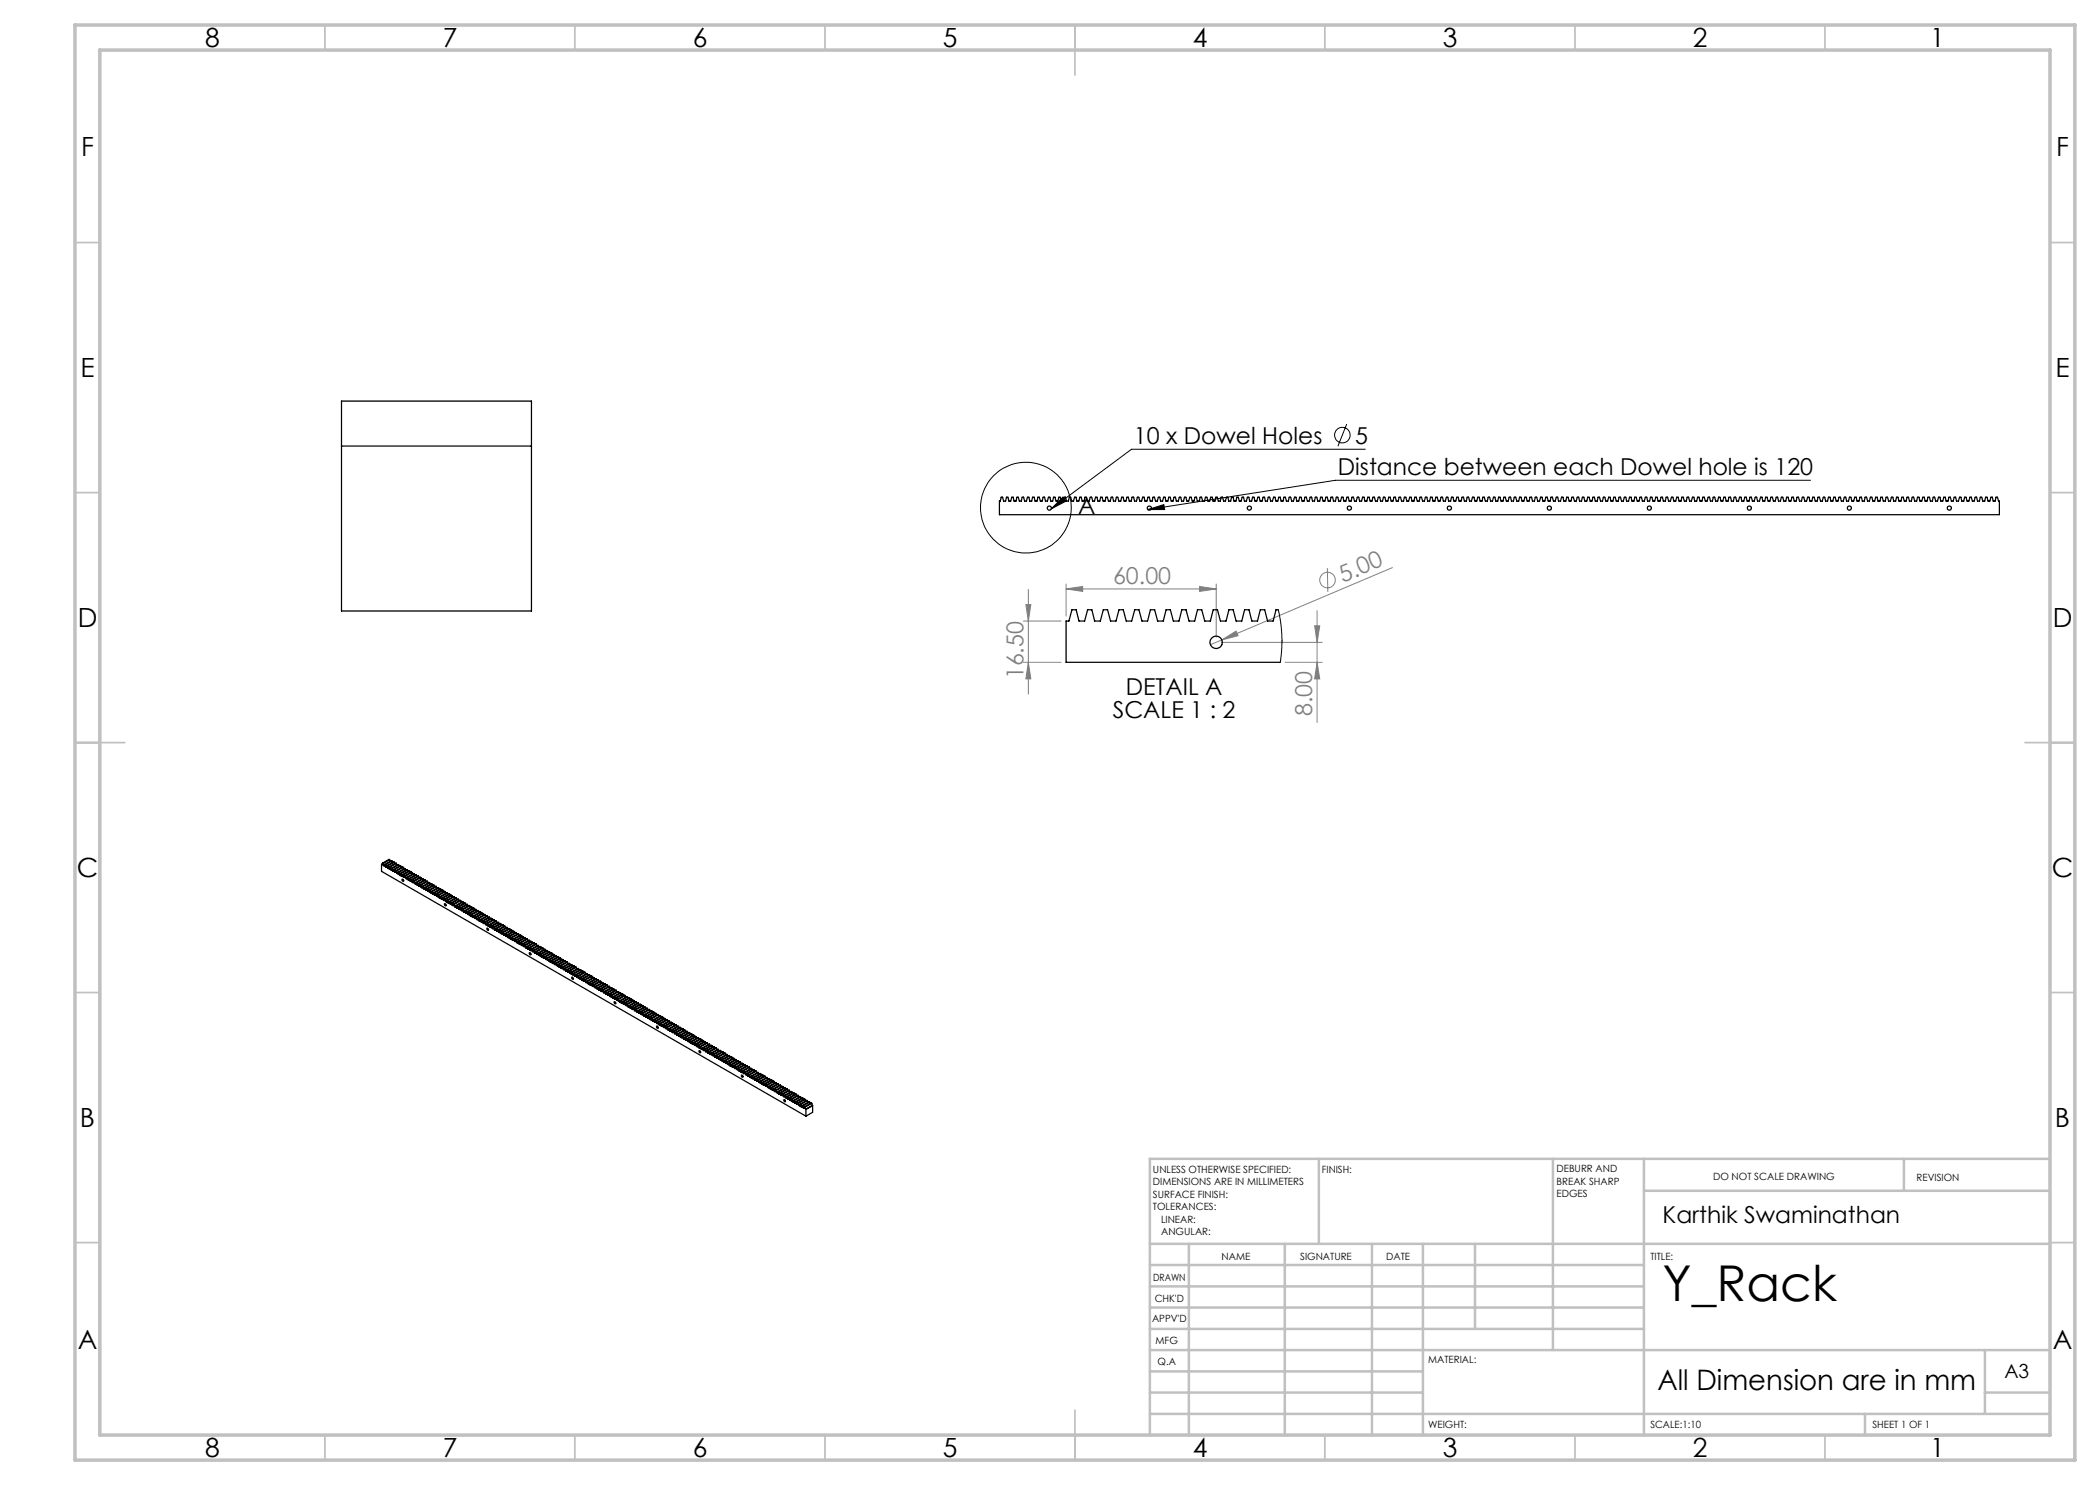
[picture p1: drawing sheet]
<svg xmlns="http://www.w3.org/2000/svg" width="420mm" height="297mm" viewBox="0 0 420 297" stroke-linecap="round" stroke-linejoin="round" font-family="sans-serif">
<defs><g id="words">
<text font-size="9.9" x="332.5" y="260.2">Y_Rack</text>
<text font-size="5.6" x="331.5" y="277.9">All Dimension are in mm</text>
<g font-size="5.3">
<text x="41" y="9.5">8</text>
<text x="88.5" y="9.5">7</text>
<text x="138.5" y="9.5">6</text>
<text x="188.5" y="9.5">5</text>
<text x="238.5" y="9.5">4</text>
<text x="288.5" y="9.5">3</text>
<text x="338.5" y="9.5">2</text>
<text x="386" y="9.5">1</text>
<text x="16.2" y="31.2">F</text>
<text x="411.2" y="31.2">F</text>
<text x="16.1" y="75.5">E</text>
<text x="411.1" y="75.5">E</text>
<text x="15.5" y="125.5">D</text>
<text x="410.5" y="125.5">D</text>
<text x="15.4" y="175.5">C</text>
<text x="410.4" y="175.5">C</text>
<text x="16" y="225.5">B</text>
<text x="411" y="225.5">B</text>
<text x="15.5" y="269.7">A</text>
<text x="410.5" y="269.7">A</text>
<text x="41" y="291.5">8</text>
<text x="88.5" y="291.5">7</text>
<text x="138.5" y="291.5">6</text>
<text x="188.5" y="291.5">5</text>
<text x="238.5" y="291.5">4</text>
<text x="288.5" y="291.5">3</text>
<text x="338.5" y="291.5">2</text>
<text x="386" y="291.5">1</text>
</g>
<g font-size="4.7">
<text x="226.8" y="88.8">10 x Dowel Holes</text>
<text x="271.1" y="88.8">5</text>
<text x="267.6" y="95">Distance between each Dowel hole is 120</text>
<text x="215.7" y="102.9">A</text>
<text x="222.5" y="143.6">SCALE 1 : 2</text>
<text x="225.1" y="139.1">DETAIL A</text>
<text x="332.5" y="244.6">Karthik Swaminathan</text>
</g>
<g font-size="4.7" fill="#808080">
<text x="222.6" y="116.8">60.00</text>
<text x="268.6" y="116.6" transform="rotate(-23 268.6 116.6)">5.00</text>
<text x="204.7" y="135.9" transform="rotate(-90 204.7 135.9)">16.50</text>
<text x="262.4" y="143.2" transform="rotate(-90 262.4 143.2)">8.00</text>
</g>
<text font-size="3.9" x="400.9" y="275.5">A3</text>
<g font-size="2">
<text x="230.6" y="234.6">UNLESS OTHERWISE SPECIFIED:</text>
<text x="230.6" y="237.1">DIMENSIONS ARE IN MILLIMETERS</text>
<text x="230.6" y="239.6">SURFACE FINISH:</text>
<text x="264.4" y="234.6">FINISH:</text>
<text x="311.3" y="234.5">DEBURR AND</text>
<text x="311.3" y="237">BREAK SHARP</text>
<text x="311.3" y="239.5">EDGES</text>
<text x="342.6" y="236">DO NOT SCALE DRAWING</text>
<text x="383.3" y="236.2">REVISION</text>
<text x="230.6" y="242.1">TOLERANCES:</text>
<text x="232.2" y="244.6">LINEAR:</text>
<text x="232.2" y="247.1">ANGULAR:</text>
<text x="244.3" y="252">NAME</text>
<text x="260" y="251.9">SIGNATURE</text>
<text x="277.2" y="251.9">DATE</text>
<text x="330.1" y="251.9">TITLE:</text>
<text x="230.6" y="256.1">DRAWN</text>
<text x="230.9" y="260.3">CHK'D</text>
<text x="230.4" y="264.4">APPV'D</text>
<text x="231.1" y="268.8">MFG</text>
<text x="231.5" y="273">Q.A</text>
<text x="285.6" y="272.5">MATERIAL:</text>
<text x="285.6" y="285.5">WEIGHT:</text>
<text x="330.1" y="285.6">SCALE:1:10</text>
<text x="374.5" y="285.6">SHEET 1 OF 1</text>
</g>
</g></defs>
<g fill="none" stroke="#000" stroke-width=".2">
<path d="M212.6 99.4l.6 .8-2.9 1.6zM269.3 84.8l-1.7 4.4M273 89.8h-46.7l-16 12M362.1 96.1h-95l-37.5 5.8M229.6 101.9l3.2-1 .1 1z"/>
<circle cx="268.5" cy="87" r="1.55"/>
<circle cx="205.2" cy="101.5" r="9.1"/>
</g>
<g fill="none" stroke="#808080" stroke-width=".2">
<path d="M205.7 117.9v20.9M213.2 117.8l3.3-.5v1zM213.2 116.8v6.4M213.2 117.8h30M239.9 117.3l3.3 .5-3.3 .5zM243.2 116.8v10.7M265.5 113.6l.1 4.8M278.5 113.5l-34.1 14.5M204.7 132.5h7.5M204.7 124.2h7.5M205.2 120.9h1l-.5 3.3zM205.7 132.5l.5 3.3h-1z"/>
<path d="M244.2 128.5h20.2M244.4 128l2.8-1.8 .4 .9zM244.4 128l-2.3 .9M257 132.5h7.4M262.9 125.2h1l-.5 3.3zM263.4 122.1v22.4M263.4 132.5l.5 3.3h-1z"/>
<circle cx="265.5" cy="116" r="1.56"/>
</g>
<g fill="none" stroke="#c0c0c0" stroke-width=".35">
<path d="M65 5v5M115 5v5M165 5v5M215 5v10M265 5v5M315 5v5M365 5v5M15 48.5h5M410 48.5h5M15 98.5h5M410 98.5h5M15 148.5h10"/>
<path d="M405 148.5h10M15 198.5h5M410 198.5h5M15 248.5h5M410 248.5h5M65 287v5M115 287v5M165 287v5M215 282v10M265 287v5M315 287v5M365 287v5"/>
</g>
<g fill="none" stroke="#c0c0c0" stroke-width=".5">
<path d="M263.8 231.8v17M310.6 231.8v38.2M328.8 231.8v55.2M328.8 238.2h81.2M380.8 231.8v6.4M410 231.8h-180v55.2M230 248.8h180M230 257.3h98.8M230 253h98.8M237.8 248.8v38.2M257 248.8v38.2M274.4 248.8v38.2"/>
<path d="M284.6 248.8v38.2M295 248.8v17M230 265.8h98.8M230 261.5h98.8M230 278.5h54.6M230 274.3h54.6M230 270h180M397 278.5h13M397 270v12.8M230 282.8h180M373 282.8v4.2"/>
</g>
<path d="M15 5h400v287h-400zM20 10h390v277h-390z" fill="none" stroke="#c0c0c0" stroke-width=".7"/>
<path d="M212.6 99.4l.6 .8-2.9 1.6zM229.6 101.9l3.2-1 .1 1z" fill="#000"/>
<g fill="#808080">
<path d="M244.4 128l2.8-1.8 .4 .9z"/>
<path d="M239.9 117.3l3.3 .5-3.3 .5zM213.2 117.8l3.3-.5v1z"/>
<path d="M262.9 125.2h1l-.5 3.3zM263.4 132.5l.5 3.3h-1zM205.2 120.9h1l-.5 3.3zM205.7 132.5l.5 3.3h-1z"/>
</g>
<g fill="none" stroke="#000" stroke-width=".25">
<path d="M68.3 80.2h38v42h-38zM68.3 89.2h38M200.2 99.4h.3l.2 .8h.4l.2-.8h.3l.2 .8h.3l.3-.8h.2l.2 .8h.4l.2-.8h.3l.2 .8h.4l.1-.8h.3l.2 .8h.4l.2-.8h.3l.2 .8h.3l.2-.8h.3l.2 .8h.4l.2-.8h.3l.2 .8h.3l.2-.8h.3l.2 .8h.4l.2-.8h.3l.1 .8h.4l.2-.8h.3l.2 .8h.4l.2-.8h.3l.1 .8h.4l.2-.8h.3l.2 .8h.4l.2-.8h.2l.2 .8h.4l.2-.8h.3l.2 .8h.4l.2-.8h.3l.1 .8h.4l.2-.8h.3l.2 .8h.3l.3-.8h.2l.2 .8h.4l.2-.8h.3l.2 .8h.4l.1-.8h.3l.2 .8h.4l.2-.8h.3l.2 .8h.3l.2-.8h.3l.2 .8h.4l.2-.8h.3l.2 .8h.4l.1-.8h.3l.2 .8h.4l.2-.8h.3l.1 .8h.4l.2-.8h.3l.2 .8h.4l.2-.8h.3l.2 .8h.3l.2-.8h.3l.2 .8h.4l.2-.8h.3l.1 .8h.4l.2-.8h.3l.2 .8h.4l.2-.8h.3l.1 .8h.4l.2-.8h.3l.2 .8h.4l.2-.8h.2l.2 .8h.4l.2-.8h.3l.2 .8h.4l.2-.8h.2l.2 .8h.4l.2-.8h.3l.2 .8h.3l.2-.8h.3l.2 .8h.4l.2-.8h.3l.2 .8h.4l.1-.8h.3l.2 .8h.4l.2-.8h.3l.2 .8h.3l.2-.8h.3l.2 .8h.4l.2-.8h.3l.2 .8h.4l.1-.8h.3l.2 .8h.4l.2-.8h.3l.1 .8h.4l.2-.8h.3l.2 .8h.4l.2-.8h.2l.3 .8h.3l.2-.8h.3l.2 .8h.4l.2-.8h.3l.1 .8h.4l.2-.8h.3l.2 .8h.4l.2-.8h.2l.2 .8h.4l.2-.8h.3l.2 .8h.4l.1-.8h.3l.2 .8h.4l.2-.8h.3l.2 .8h.4l.2-.8h.2l.2 .8h.4l.2-.8h.3l.2 .8h.4l.1-.8h.3l.2 .8h.4l.2-.8h.3l.2 .8h.4l.1-.8h.3l.2 .8h.4l.2-.8h.3l.2 .8h.3l.2-.8h.3l.2 .8h.4l.2-.8h.2l.3 .8h.3l.2-.8h.3l.2 .8h.4l.2-.8h.3l.1 .8h.4l.2-.8h.3l.2 .8h.4l.2-.8h.2l.3 .8h.3l.2-.8h.3l.2 .8h.4l.2-.8h.3l.1 .8h.4l.2-.8h.3l.2 .8h.4l.2-.8h.2l.2 .8h.4l.2-.8h.3l.2 .8h.4l.1-.8h.3l.2 .8h.4l.2-.8h.3l.2 .8h.3l.3-.8h.2l.2 .8h.4l.2-.8h.3l.2 .8h.4l.1-.8h.3l.2 .8h.4l.2-.8h.3l.2 .8h.3l.2-.8h.3l.2 .8h.4l.2-.8h.3l.2 .8h.3l.2-.8h.3l.2 .8h.4l.2-.8h.2l.3 .8h.3l.2-.8h.3l.2 .8h.4l.2-.8h.3l.1 .8h.4l.2-.8h.3l.2 .8h.4l.2-.8h.2l.3 .8h.3l.2-.8h.3l.2 .8h.4l.2-.8h.3l.1 .8h.4l.2-.8h.3l.2 .8h.3l.3-.8h.2l.2 .8h.4l.2-.8h.3l.2 .8h.4l.1-.8h.3l.2 .8h.4l.2-.8h.3l.2 .8h.3l.3-.8h.2l.2 .8h.4l.2-.8h.3l.2 .8h.4l.1-.8h.3l.2 .8h.4l.2-.8h.3l.2 .8h.3l.2-.8h.3l.2 .8h.4l.2-.8h.3l.2 .8h.3l.2-.8h.3l.2 .8h.4l.2-.8h.2l.3 .8h.3l.2-.8h.3l.2 .8h.4l.2-.8h.3l.1 .8h.4l.2-.8h.3l.2 .8h.4l.2-.8h.2l.3 .8h.3l.2-.8h.3l.2 .8h.4l.2-.8h.3l.1 .8h.4l.2-.8h.3l.2 .8h.3l.3-.8h.2l.2 .8h.4l.2-.8h.3l.2 .8h.4l.1-.8h.3l.2 .8h.4l.2-.8h.3l.2 .8h.3l.3-.8h.2l.2 .8h.4l.2-.8h.3l.2 .8h.4l.1-.8h.3l.2 .8h.4l.2-.8h.3l.2 .8h.3l.2-.8h.3l.2 .8h.4l.2-.8h.3l.2 .8h.3l.2-.8h.3l.2 .8h.4l.2-.8h.2l.3 .8h.3l.2-.8h.3l.2 .8h.4l.2-.8h.3l.1 .8h.4l.2-.8h.3l.2 .8h.4l.2-.8h.2l.2 .8h.4l.2-.8h.3l.2 .8h.4l.2-.8h.3l.1 .8h.4l.2-.8h.3l.2 .8h.3l.3-.8h.2l.2 .8h.4l.2-.8h.3l.2 .8h.4l.1-.8h.3l.2 .8h.4l.2-.8h.3l.2 .8h.3l.3-.8h.2l.2 .8h.4l.2-.8h.3l.2 .8h.4l.1-.8h.3l.2 .8h.4l.2-.8h.3l.1 .8h.4l.2-.8h.3l.2 .8h.4l.2-.8h.3l.2 .8h.3l.2-.8h.3l.2 .8h.4l.2-.8h.2l.2 .8h.4l.2-.8h.3l.2 .8h.4l.2-.8h.3l.1 .8h.4l.2-.8h.3l.2 .8h.4l.2-.8h.2l.2 .8h.4l.2-.8h.3l.2 .8h.4l.2-.8h.2l.2 .8h.4l.2-.8h.3l.2 .8h.3l.2-.8h.3l.2 .8h.4l.2-.8h.3l.2 .8h.4l.1-.8h.3l.2 .8h.4l.2-.8h.3l.2 .8h.3l.2-.8h.3l.2 .8h.4l.2-.8h.3l.2 .8h.4l.1-.8h.3l.2 .8h.4l.2-.8h.3l.1 .8h.4l.2-.8h.3l.2 .8h.4l.2-.8h.3l.2 .8h.3l.2-.8h.3l.2 .8h.4l.1-.8h.3l.2 .8h.4l.2-.8h.3l.2 .8h.4l.2-.8h.2l.2 .8h.4l.2-.8h.3l.2 .8h.4l.1-.8h.3l.2 .8h.4l.2-.8h.3l.2 .8h.4l.2-.8h.2l.2 .8h.4l.2-.8h.3l.2 .8h.3l.2-.8h.3l.2 .8h.4l.2-.8h.3l.2 .8h.4l.1-.8h.3l.2 .8h.4l.2-.8h.3l.2 .8h.3l.2-.8h.3l.2 .8h.4l.2-.8h.2l.3 .8h.3l.2-.8h.3l.2 .8h.4l.2-.8h.3l.1 .8h.4l.2-.8h.3l.2 .8h.4l.2-.8h.2l.3 .8h.3l.2-.8h.3l.2 .8h.4l.1-.8h.3l.2 .8h.4l.2-.8h.3l.2 .8h.4l.2-.8h.2l.2 .8h.4l.2-.8h.3l.2 .8h.4l.1-.8h.3l.2 .8h.4l.2-.8h.3l.2 .8h.3l.3-.8h.2l.2 .8h.4l.2-.8h.3l.2 .8h.3l.2-.8h.3l.2 .8h.4l.2-.8h.3l.2 .8h.3l.2-.8h.3l.2 .8h.4l.2-.8h.3l.2 .8h.3l.2-.8h.3l.2 .8h.4l.2-.8h.2l.3 .8h.3l.2-.8h.3l.2 .8h.4l.2-.8h.3l.1 .8h.4l.2-.8h.3l.2 .8h.2v2.7h-200v-2.7h.2zM255.7 122h-.5l-.6 2.2h-1.1l-.6-2.2h-.8l-.6 2.2h-1.1l-.6-2.2h-.9l-.5 2.2h-1.2l-.6-2.2h-.8l-.6 2.2h-1.1l-.6-2.2h-.9l-.5 2.2h-1.2l-.6-2.2h-.8l-.6 2.2h-1.1l-.6-2.2h-.8l-.6 2.2h-1.1l-.6-2.2h-.9l-.5 2.2h-1.2l-.6-2.2h-.8l-.6 2.2h-1.1l-.6-2.2h-.9l-.6 2.2h-1.1l-.6-2.2h-.8l-.6 2.2h-1.1l-.6-2.2h-.8l-.6 2.2h-1.2l-.5-2.2h-.9l-.6 2.2h-1.1l-.6-2.2h-.8l-.6 2.2h-.6v8.3h42.8M76.3 172.9v1.4l84.9 48.9M76.4 172.9h-.1M76.5 172.6l-.1 .4-.1-.1M76.5 172.6l.1 .1M76.6 172.7l.1 .4M76.9 173l-.2 .1M76.9 172.9l-.1 .3-.1-.1M76.9 172.9l.1 .1"/>
<path d="M77 173l.1 .4M77.3 173.2l-.2 .2M77.4 173.1l-.1 .4-.2-.1M77.4 173.1l.1 .1M77.5 173.2l.1 .4M77.8 173.5l-.2 .1M77.8 173.4l-.1 .3-.1-.1M77.8 173.4l.1 .1M77.9 173.5l.1 .4M77.9 171.9h-.1l-1.3 .7M77.9 171.9l-1.3 .8M77.9 171.9l.1 .4"/>
<path d="M78.2 173.7v.3l-.2-.1M78.2 173.7h.2M78.2 173.8l-.2 .1M78.4 173.7l.1 .4M78.4 172.2l-.1-.1-1.4 .8M78.4 172.2l-1.4 .8M78.4 172.2l.1 .3M78.7 174l-.2 .1M78.7 173.9l-.1 .3-.1-.1M78.7 173.9l.1 .1M78.8 174l.1 .4M78.8 172.4l-1.3 .8"/>
<path d="M78.8 172.4l.1 .4M78.8 172.4h-.1l-1.3 .7M79.1 174.3l-.2 .1M79.2 174.2l-.1 .3-.2-.1M79.2 174.2h.1M79.3 174.2v.5M79.3 172.7l-1.4 .8M79.3 172.7v.3M79.3 172.7l-.1-.1-1.4 .8M79.6 174.5l-.3 .2M79.6 174.4l-.1 .4-.2-.1M79.6 174.4l.1 .1"/>
<path d="M79.7 174.5l.1 .4M79.7 173l-1.3 .7M79.7 173l.1 .3M79.7 173l-.1-.1-1.4 .8M80 174.8l-.2 .1M80 174.7l-.1 .3-.1-.1M80 174.7l.2 .1M80.2 174.8v.4M80.2 173.2l-.2-.1-1.3 .8M80.2 173.2l-1.4 .8M80.2 173.2v.3M80.4 175.8a.22 .22 0 0 1 .3 .2 .22 .22 0 0 1-.1 .2l-.2-.2z"/>
<path d="M80.5 174.9l-.1 .4-.2-.1M80.5 174.9l.1 .1M80.5 175l-.3 .2M80.6 175l.1 .4M80.6 173.5l-.1-.1-1.3 .8M80.6 173.5l-1.3 .7M80.6 173.5l.1 .3M80.9 175.3l-.2 .1M80.9 175.2v.3l-.2-.1M80.9 175.2l.1 .1M81 175.3l.1 .4M81.1 173.7l-1.4 .8"/>
<path d="M81.1 173.7v.4M81.1 173.7h-.2l-1.3 .7M81.4 175.5l-.1 .3-.2-.1M81.4 175.5h.1M81.4 175.6l-.3 .1M81.5 175.5l.1 .4M81.5 174l-.1-.1-1.4 .8M81.5 174l-1.3 .8M81.5 174l.1 .3M81.8 175.8l-.2 .1M81.8 175.7l.2 .1M81.8 175.7l-.1 .3-.1-.1"/>
<path d="M82 175.8v.4M82 174.2l-1.4 .8M82 174.2v.4M82 174.2h-.2l-1.3 .7M82.2 176.1l-.2 .1M82.3 176l-.1 .3-.2-.1M82.3 176h.1M82.4 176v.5M82.4 174.5l-.1-.1-1.4 .8M82.4 174.5l-1.4 .8M82.4 174.5v.3M82.7 176.2l-.1 .4-.2-.1"/>
<path d="M82.7 176.2l.1 .1M82.7 176.3l-.3 .2M82.8 176.3l.1 .4M82.8 174.8l-.1-.1-1.3 .8M82.8 174.8l-1.3 .7M82.8 174.8l.1 .3M83.1 176.6l-.2 .1M83.1 176.5v.3l-.2-.1M83.1 176.5l.2 .1M83.3 176.6l.1 .3M83.3 175l-1.3 .8M83.3 175v.3"/>
<path d="M83.3 175l-.2-.1-1.3 .8M83.6 176.7l.1 .1M83.6 176.7l-.1 .4-.1-.2M83.6 176.8l-.2 .1M83.7 176.8l.1 .4M83.7 175.3l-1.3 .7M83.7 175.3l.1 .3M83.7 175.3l-.1-.1-1.3 .8M84 177.1l-.2 .1M84 177v.3l-.2-.1M84 177l.1 .1M84.1 177.1l.1 .4"/>
<path d="M84.2 175.5l-1.4 .8M84.2 175.5v.4M84.2 175.5l-.2-.1-1.3 .8M84.5 177.3l-.3 .2M84.5 177.3l-.1 .3-.2-.1M84.5 177.3h.1M84.6 177.3l.1 .4M84.6 175.8l-.1-.1-1.4 .8M84.6 175.8l-1.3 .8M84.6 175.8l.1 .3M84.9 177.6l-.2 .1M84.9 177.5l-.1 .3-.1-.1"/>
<path d="M84.9 177.5l.2 .1M85.1 177.6v.4M85.1 176h-.2l-1.3 .7M85.1 176l-1.4 .8M85.1 176v.4M85.3 177.9l-.2 .1M85.4 177.8l-.1 .3-.2-.1M85.4 177.8h.1M85.5 177.8l.1 .5M85.5 176.3l-1.4 .8M85.5 176.3v.3M85.5 176.3l-.1-.1-1.4 .8"/>
<path d="M85.8 178l-.1 .3h-.1M85.8 178l.1 .1M85.8 178.1l-.2 .2M85.9 178.1l.1 .4M85.9 176.6l-.1-.1-1.3 .8M85.9 176.6l-1.3 .7M85.9 176.6l.1 .3M86.2 178.4l-.2 .1M86.3 178.3l-.1 .3-.2-.1M86.3 178.3l.1 .1M86.4 178.4l.1 .3M86.4 176.8l-1.3 .8"/>
<path d="M86.4 176.8l.1 .3M86.4 176.8l-.1-.1-1.4 .8M86.7 178.6l-.2 .1M86.7 178.5l-.1 .4-.1-.2M86.7 178.5l.1 .1M86.8 178.6l.1 .4M86.8 177.1l-.1-.1-1.3 .8M86.8 177.1l-1.3 .7M86.8 177.1l.1 .3M87.1 178.9l-.2 .1M87.1 178.8v.3l-.2-.1M87.1 178.8l.2 .1"/>
<path d="M87.3 178.9v.4M87.3 177.3l-.1-.1-1.4 .8M87.3 177.3l-1.4 .8M87.3 177.3v.4M87.6 179.1l-.3 .2M87.6 179l-.1 .3h-.2M87.6 179l.1 .1M87.7 179.1l.1 .4M87.7 177.6l-1.3 .8M87.7 177.6l.1 .3M87.7 177.6l-.1-.1-1.3 .8M88 179.3l-.1 .3-.1-.1"/>
<path d="M88 179.3l.2 .1M88 179.4l-.2 .1M88.2 179.4v.4M88.2 177.8h-.1l-1.4 .7M88.2 177.8l-1.4 .8M88.2 177.8v.3M88.4 179.7l-.2 .1M88.5 179.6h.1M88.5 179.6l-.1 .3-.2-.1M88.6 179.6l.1 .5M88.6 178.1l-1.3 .8M88.6 178.1l.1 .3"/>
<path d="M88.6 178.1l-.1-.1-1.4 .8M88.9 179.9l-.2 .2M88.9 179.8l-.1 .3h-.1M88.9 179.8l.1 .1M89 179.9l.1 .4M89 178.3h-.1l-1.3 .7M89 178.3l-1.3 .8M89 178.3l.1 .4M89.5 178.6l-1.3 .8M89.5 178.6l.1 .3M89.5 178.6l-.1-.1-1.4 .8M90 178.9l-1.4 .7"/>
<path d="M90 178.9v.3M90 178.9l-.2-.1-1.3 .8M90.4 179.1l-.1-.1-1.4 .8M90.4 179.1l-1.4 .8M90.4 179.1l.1 .4M90.8 179.3l-1.3 .8M90.8 179.3l.1 .4M90.8 179.3l-1.4 .8M91.3 179.6h-.1l-1.4 .7M91.3 179.6l-1.4 .8M91.3 179.6v.3M91.7 179.9l-1.3 .8"/>
<path d="M91.7 179.9l.1 .3M91.7 179.9l-.1-.1-1.4 .8M88.9 180.7a.22 .22 0 0 1 .3 .2 .22 .22 0 0 1-.2 .2zM89.3 180.2l-.2 .1M89.4 180.1l-.1 .3-.2-.1M89.4 180.1h.1M89.5 180.1l.1 .4M89.8 180.4l-.2 .1M89.8 180.3l-.1 .4-.1-.2M89.8 180.3l.1 .1M89.9 180.4l.1 .4M90.2 180.6l.2 .1"/>
<path d="M90.2 180.6v.3l-.2-.1M90.2 180.7l-.2 .1M90.4 180.7l.1 .4M90.7 180.9l-.2 .2M90.7 180.8l-.1 .3h-.1M90.7 180.8l.1 .1M90.8 180.9l.1 .4M91.1 181.2l-.2 .1M91.2 181.1l.1 .1M91.2 181.1l-.1 .3-.2-.1M91.3 181.2v.4M91.5 181.5l-.2 .1"/>
<path d="M91.6 181.4l-.1 .3-.2-.1M91.6 181.4h.1M91.7 181.4l.1 .5M92 181.7l-.2 .2M92 181.6l-.1 .3h-.1M92 181.6l.1 .1M92.1 181.7l.2 .4M92.1 180.1h-.1l-1.3 .7M92.1 180.1l-1.3 .8M92.1 180.1l.1 .4M92.5 181.9h.1M92.5 181.9l-.1 .3-.1-.1"/>
<path d="M92.5 182l-.2 .1M92.6 181.9l.1 .4M92.6 180.4l-.1-.1-1.3 .8M92.6 180.4l-1.3 .8M92.6 180.4l.1 .3M92.9 182.2l-.2 .1M92.9 182.1v.4l-.2-.2M92.9 182.1l.1 .1M93 182.2l.1 .4M93.1 180.7l-1.4 .7M93.1 180.7v.3M93.1 180.7l-.2-.1-1.3 .8"/>
<path d="M93.3 182.5l-.2 .1M93.4 182.4l-.1 .3-.2-.1M93.4 182.4l.1 .1M93.5 182.5l.1 .4M93.5 180.9l-.1-.1-1.4 .8M93.5 180.9l-1.4 .8M93.5 180.9l.1 .4M93.8 182.7l-.2 .2M93.8 182.6l.1 .1M93.8 182.6l-.1 .3h-.1M93.9 182.7l.1 .4M93.9 181.1l-1.3 .8"/>
<path d="M93.9 181.1l.1 .4M93.9 181.1h-.1l-1.3 .8M94.2 183l-.2 .1M94.3 182.9l-.1 .3-.2-.1M94.3 182.9h.1M94.4 182.9v.5M94.4 181.4h-.1l-1.4 .7M94.4 181.4l-1.4 .8M94.4 181.4v.3M94.7 183.2l-.1 .3-.2-.1M94.7 183.2h.1M94.7 183.3l-.3 .1"/>
<path d="M94.8 183.2l.1 .4M94.8 181.7l-.1-.1-1.3 .8M94.8 181.7l-1.3 .8M94.8 181.7l.1 .3M95.1 183.5l-.2 .1M95.1 183.4v.3l-.2-.1M95.1 183.4l.1 .1M95.2 183.5l.2 .4M95.3 181.9l-1.4 .8M95.3 181.9l.1 .4M95.3 181.9h-.2l-1.3 .7M95.6 183.8l-.2 .1"/>
<path d="M95.6 183.7l-.1 .3-.1-.1M95.6 183.7h.1M95.7 183.7l.1 .4M95.7 182.2l-.1-.1-1.3 .8M95.7 182.2l-1.3 .7M95.7 182.2l.1 .3M96 184l-.2 .1M96 183.9v.4l-.2-.2M96 183.9l.2 .1M96.2 184v.4M96.2 182.5l-1.4 .7M96.2 182.5v.3"/>
<path d="M96.2 182.5l-.2-.1-1.3 .8M96.4 184.3l-.2 .1M96.5 184.2l-.1 .3-.2-.1M96.5 184.2l.1 .1M96.6 184.3l.1 .4M96.6 182.7l-.1-.1-1.4 .8M96.6 182.7l-1.4 .8M96.6 182.7l.1 .3M96.9 184.4l.1 .1M96.9 184.4l-.1 .3h-.1M96.9 184.5l-.2 .2M97 184.5l.1 .4"/>
<path d="M97 182.9h-.1l-1.3 .8M97 182.9l-1.3 .8M97 182.9l.1 .4M97.3 184.8l-.2 .1M97.4 184.7l-.1 .3-.2-.1M97.4 184.7h.1M97.4 185.6l.2 .2v.3l-.2-.3zM97.5 184.7l.1 .5M97.5 183.2h-.1l-1.4 .7M97.5 183.2l-1.3 .8M97.5 183.2v.3M97.8 185l-.1 .3-.1-.1"/>
<path d="M97.8 185h.1M97.8 185.1l-.2 .1M97.9 185l.1 .4M97.9 183.5l-.1-.1-1.3 .8M97.9 183.5l-1.3 .8M97.9 183.5l.1 .3M98.2 185.3l-.2 .1M98.2 185.2v.3l-.2-.1M98.2 185.2l.2 .1M98.4 185.3l.1 .4M98.4 183.7l-1.4 .8M98.4 183.7l.1 .4"/>
<path d="M98.4 183.7h-.2l-1.3 .7M98.7 185.6l-.2 .1M98.7 185.5l-.1 .3-.1-.1M98.7 185.5h.1M98.8 185.5l.1 .4M98.8 184l-.1-.1-1.3 .8M98.8 184l-1.3 .7M98.8 184l.1 .3M99.1 185.8l-.2 .1M99.1 185.7v.4l-.2-.2M99.1 185.7l.2 .1M99.3 185.8v.4"/>
<path d="M99.3 184.3l-1.4 .7M99.3 184.3v.3M99.3 184.3l-.1-.1-1.4 .8M99.6 186.1l-.3 .1M99.6 186l-.1 .3-.2-.1M99.6 186l.1 .1M99.7 186.1l.1 .3M99.7 184.5l-1.3 .8M99.7 184.5l.1 .3M99.7 184.5l-.1-.1-1.4 .8M100 186.2l.2 .1M100 186.2l-.1 .3-.1-.1"/>
<path d="M100 186.3l-.2 .1M100.2 186.3v.4M100.2 184.7l-1.4 .8M100.2 184.7v.4M100.2 184.7h-.2l-1.3 .8M100.4 186.6l-.2 .1M100.5 186.5l-.1 .3-.2-.1M100.5 186.5h.1M100.6 186.5l.1 .5M100.6 185l-.1-.1-1.4 .8M100.6 185l-1.3 .8M100.6 185l.1 .3"/>
<path d="M100.9 186.8l-.2 .2M100.9 186.8l-.1 .3-.1-.1M100.9 186.8h.1M101 186.8l.1 .4M101 185.3l-.1-.1-1.3 .8M101 185.3l-1.3 .8M101 185.3l.1 .3M101.3 187.1l-.2 .1M101.4 187l-.1 .3-.2-.1M101.4 187l.1 .1M101.5 187.1l.1 .4M101.5 185.5h-.1l-1.4 .7"/>
<path d="M101.5 185.5l-1.3 .8M101.5 185.5l.1 .3M101.8 187.4l-.2 .1M101.8 187.3l-.1 .3-.1-.1M101.8 187.3h.1M101.9 187.3l.1 .4M102 185.8l-.2-.1-1.3 .8M102 185.8l-1.4 .7M102 185.8v.3M102.2 187.5v.3l-.2-.1M102.2 187.5l.2 .1M102.2 187.6l-.2 .1"/>
<path d="M102.4 187.6v.4M102.4 186.1l-.1-.1-1.4 .8M102.4 186.1l-1.4 .7M102.4 186.1v.3M102.7 187.9l-.3 .1M102.7 187.8l-.1 .3-.2-.1M102.7 187.8l.1 .1M102.8 187.9l.1 .3M102.8 186.3l-1.3 .8M102.8 186.3l.1 .3M102.8 186.3l-.1-.1-1.3 .8M103.1 188.1l-.2 .1"/>
<path d="M103.2 188l-.2 .3-.1-.1M103.2 188l.1 .1M103.3 188.1v.4M103.3 186.5h-.1l-1.4 .8M103.3 186.5l-1.4 .8M103.3 186.5v.4M103.5 188.4l-.2 .1M103.6 188.3h.1M103.6 188.3l-.1 .3-.2-.1M103.7 188.3l.1 .5M103.7 186.8l-.1-.1-1.4 .8M103.7 186.8l-1.3 .8"/>
<path d="M103.7 186.8l.1 .3M104 188.6l-.2 .2M104 188.5l-.1 .3h-.1M104 188.5l.1 .1M104.1 188.6l.1 .4M104.2 187.1l-.2-.1-1.3 .8M104.2 187.1l-1.4 .8M104.2 187.1v.3M104.5 188.8l-.1 .3-.2-.1M104.5 188.8l.1 .1M104.5 188.9l-.3 .1M104.6 188.9l.1 .4"/>
<path d="M104.6 187.3h-.1l-1.3 .7M104.6 187.3l-1.3 .8M104.6 187.3l.1 .3M104.9 189.2l-.2 .1M104.9 189.1l-.1 .3-.1-.1M104.9 189.1h.1M105 189.1l.1 .4M105.1 187.6l-1.4 .7M105.1 187.6v.3M105.1 187.6l-.2-.1-1.3 .8M105.3 189.4l-.2 .1M105.4 189.3l-.1 .3-.2-.1"/>
<path d="M105.4 189.3l.1 .1M105.5 189.4l.1 .4M105.5 187.8l-1.4 .8M105.5 187.8l.1 .4M105.5 187.8l-.1-.1-1.4 .8M105.8 189.6l-.2 .2M105.8 189.5l-.1 .4-.1-.1M105.8 189.5l.1 .1M105.9 190.6v-.1a.21 .21 0 0 1 .3 .2 .21 .21 0 0 1-.2 .3zM105.9 188.1l-.1-.1-1.3 .8M105.9 189.6l.1 .4M105.9 188.1l-1.3 .8"/>
<path d="M105.9 188.1l.1 .3M106.2 189.9l-.2 .1M106.3 189.8l-.1 .3-.2-.1M106.3 189.8l.1 .1M106.4 189.9l.1 .4M106.4 188.3h-.1l-1.4 .8M106.4 188.3l-1.4 .8M106.4 188.3v.4M106.7 190.1h.1M106.7 190.1l-.1 .3-.1-.1M106.7 190.2l-.2 .1M106.8 190.1l.1 .5"/>
<path d="M106.8 188.6l-1.3 .8M106.8 188.6l.1 .3M106.8 188.6l-.1-.1-1.3 .8M107.1 190.4l-.2 .2M107.1 190.3v.3h-.2M107.1 190.3l.1 .1M107.2 190.4l.2 .4M107.3 188.8l-1.4 .8M107.3 188.8l.1 .4M107.3 188.8l-1.5 .7M107.6 190.7l-.2 .1M107.6 190.6l-.1 .3-.1-.1"/>
<path d="M107.6 190.6l.1 .1M107.7 190.7l.1 .4M107.7 189.1h-.1l-1.3 .7M107.7 189.1l-1.3 .8M107.7 189.1l.1 .3M108 191l-.2 .1M108 190.8l.2 .1M108 190.8l-.1 .4-.1-.1M108.2 189.4l-.2-.1-1.3 .8M108.2 190.9v.4M108.2 189.4l-1.4 .7M108.2 189.4v.3"/>
<path d="M108.4 191.2l-.2 .1M108.5 191.1l-.1 .3-.2-.1M108.5 191.1l.1 .1M108.6 191.2l.1 .4M108.6 189.6l-.1-.1-1.4 .8M108.6 189.6l-1.4 .8M108.6 189.6l.1 .4M108.9 191.3l-.1 .4-.1-.1M108.9 191.3l.1 .1M108.9 191.4l-.2 .2M109 191.4l.1 .4M109 189.9l-1.3 .8"/>
<path d="M109 189.9l.1 .3M109 189.9l-.1-.1-1.3 .8M109.3 191.7l-.2 .1M109.4 191.6l-.1 .3-.2-.1M109.4 191.6l.1 .1M109.5 191.7l.1 .4M109.5 190.1h-.1l-1.4 .7M109.5 190.1l-1.3 .8M109.5 190.1l.1 .4M109.8 192l-.2 .1M109.8 191.9l-.1 .3-.1-.1M109.8 191.9h.1"/>
<path d="M109.9 191.9l.1 .5M109.9 190.4l-.1-.1-1.3 .8M109.9 190.4l-1.3 .8M109.9 190.4l.1 .3M110.2 192.2l-.2 .2M110.2 192.1l.2 .1M110.2 192.1v.3h-.2M110.4 190.6h-.2l-1.3 .7M110.4 192.2l.1 .4M110.4 190.6l-1.4 .8M110.4 190.6l.1 .4M110.7 192.5l-.2 .1"/>
<path d="M110.7 192.4l-.1 .3-.1-.1M110.7 192.4h.1M110.8 192.4l.1 .5M110.8 190.9l-.1-.1-1.3 .8M110.8 190.9l-1.3 .8M110.8 190.9l.1 .3M111.1 192.6v.4l-.2-.1M111.1 192.6l.2 .1M111.1 192.8l-.2 .1M111.3 192.7v.4M111.3 191.2l-.1-.1-1.4 .8M111.3 191.2l-1.4 .7"/>
<path d="M111.3 191.2v.3M111.5 193l-.2 .1M111.6 192.9l-.1 .3-.2-.1M111.6 192.9l.1 .1M111.7 193l.1 .4M111.7 191.4l-.1-.1-1.4 .8M111.7 191.4l-1.3 .8M111.7 191.4l.1 .4M112 193.1l-.1 .4-.1-.1M112 193.1l.1 .1M112 193.2l-.2 .2M112.1 193.2l.1 .4"/>
<path d="M112.1 191.7l-1.3 .7M112.1 191.7l.1 .3M112.1 191.7l-.1-.1-1.3 .8M112.4 193.5l-.2 .1M112.5 193.4l-.1 .3-.2-.1M112.5 193.4l.1 .1M112.6 193.5l.1 .4M112.6 191.9h-.1l-1.4 .7M112.6 191.9l-1.3 .8M112.6 191.9l.1 .4M112.9 193.8l-.2 .1M112.9 193.7l-.1 .3-.1-.1"/>
<path d="M112.9 193.7h.1M113 193.7l.1 .5M113 192.2l-.1-.1-1.3 .8M113 192.2l-1.3 .8M113 192.2l.1 .3M113.3 193.9l.2 .1M113.3 193.9v.3h-.2M113.3 194l-.2 .2M113.5 194l.1 .4M113.5 192.4h-.1l-1.4 .7M113.5 192.4l-1.4 .8M113.5 192.4l.1 .4"/>
<path d="M113.8 194.3l-.2 .1M113.8 194.2l-.1 .3-.1-.1M113.8 194.2h.1M113.9 194.2l.1 .5M113.9 192.7l-.1-.1-1.3 .8M113.9 192.7l-1.3 .8M113.9 192.7l.1 .3M114.2 194.4v.4l-.2-.1M114.2 194.4l.2 .1M114.2 194.6l-.2 .1M114.4 195.4h.1a.21 .21 0 0 1 .2 .2 .21 .21 0 0 1-.2 .3zM114.4 194.5v.4"/>
<path d="M114.4 193l-.1-.1-1.4 .8M114.4 193l-1.4 .7M114.4 193v.3M114.7 194.8l-.3 .1M114.7 194.7l-.1 .3-.2-.1M114.7 194.7l.1 .1M114.8 194.8l.1 .4M114.8 193.2l-.1-.1-1.4 .8M114.8 193.2l-1.3 .8M114.8 193.2l.1 .4M115.1 195l-.2 .2M115.1 194.9l-.1 .4-.1-.1"/>
<path d="M115.1 194.9l.2 .1M115.3 195v.4M115.3 193.5l-.2-.1-1.3 .8M115.3 193.5l-1.4 .7M115.3 193.5v.3M115.5 195.3l-.2 .1M115.6 195.2l-.1 .3-.2-.1M115.6 195.2l.1 .1M115.7 195.3l.1 .4M115.7 193.7h-.1l-1.4 .7M115.7 193.7l-1.3 .8M115.7 193.7l.1 .4"/>
<path d="M116 195.6l-.2 .1M116 195.5l-.1 .3-.1-.1M116 195.5h.1M116.1 195.5l.1 .4M116.2 194l-.2-.1-1.3 .8M116.2 194l-1.4 .8M116.2 194v.3M116.5 195.7l.1 .1M116.5 195.7l-.1 .3-.2-.1M116.5 195.8l-.3 .1M116.6 195.8l.1 .4M116.6 194.2l-1.3 .8"/>
<path d="M116.6 194.2l.1 .4M116.6 194.2h-.1l-1.4 .7M116.9 196.1l-.2 .1M116.9 196l-.1 .3-.1-.1M116.9 196h.1M117 196l.1 .5M117.1 194.5l-.2-.1-1.3 .8M117.1 194.5l-1.4 .8M117.1 194.5v.3M117.3 196.3l-.2 .2M117.4 196.2l-.1 .4-.2-.1M117.4 196.2l.1 .1"/>
<path d="M117.5 196.3v.4M117.5 194.8l-.1-.1-1.4 .8M117.5 194.8l-1.4 .7M117.5 194.8v.3M117.8 196.6l-.3 .1M117.8 196.5l-.1 .3-.2-.1M117.8 196.5l.1 .1M117.9 196.6l.1 .4M117.9 195l-.1-.1-1.3 .8M117.9 195l-1.3 .8M117.9 195l.1 .3M118.2 196.8l-.2 .2"/>
<path d="M118.3 196.7l-.2 .4-.1-.1M118.3 196.7l.1 .1M118.4 196.8l.1 .4M118.4 195.3l-.1-.1-1.4 .8M118.4 195.3l-1.4 .7M118.4 195.3v.3M118.7 197l-.1 .3-.1-.1M118.7 197l.1 .1M118.7 197.1l-.2 .1M118.8 197.1l.1 .4M118.8 195.5h-.1l-1.3 .7M118.8 195.5l-1.3 .8"/>
<path d="M118.8 195.5l.1 .4M119.1 197.4l-.2 .1M119.1 197.3v.3l-.2-.1M119.1 197.3h.1M119.2 197.3l.1 .4M119.3 195.8l-.2-.1-1.3 .8M119.3 195.8l-1.4 .8M119.3 195.8v.3M119.6 197.6l-.3 .1M119.6 197.5l-.1 .3-.2-.1M119.6 197.5l.1 .1M119.7 197.6l.1 .4"/>
<path d="M119.7 196h-.1l-1.3 .7M119.7 196l-1.3 .8M119.7 196l.1 .4M120 197.9l-.2 .1M120 197.8h.2M120 197.8l-.1 .3-.1-.1M120.2 197.8v.5M120.2 196.3l-1.4 .8M120.2 196.3v.3M120.2 196.3l-.2-.1-1.3 .8M120.4 198.1l-.2 .2M120.5 198l-.1 .3h-.2"/>
<path d="M120.5 198l.1 .1M120.6 198.1l.1 .4M120.6 196.6l-.1-.1-1.4 .8M120.6 196.6l-1.4 .7M120.6 196.6v.3M120.9 198.3l-.1 .3-.1-.1M120.9 198.3l.1 .1M120.9 198.4l-.2 .1M121 198.4l.1 .4M121 196.8l-.1-.1-1.3 .8M121 196.8l-1.3 .8M121 196.8l.1 .3"/>
<path d="M121.3 198.6l-.2 .2M121.4 198.5l-.1 .4-.2-.1M121.4 198.5l.1 .1M121.5 198.6l.1 .4M121.5 197.1l-.1-.1-1.4 .8M121.5 197.1l-1.3 .7M121.5 197.1l.1 .3M121.8 198.9l-.2 .1M121.8 198.8l-.1 .3-.1-.1M121.8 198.8l.1 .1M121.9 198.9l.1 .4M121.9 197.3l-.1-.1-1.3 .8"/>
<path d="M121.9 197.3l-1.3 .8M121.9 197.3l.1 .4M122.2 199.1l-.2 .2M122.2 199v.4l-.2-.1M122.2 199l.2 .1M122.4 199.1v.4M122.4 197.6l-1.4 .8M122.4 197.6v.3M122.4 197.6l-.2-.1-1.3 .8M122.7 199.4l-.3 .1M122.7 199.3l-.1 .3-.2-.1M122.7 199.3l.1 .1"/>
<path d="M122.8 199.4l.1 .4M122.8 197.8h-.1l-1.3 .7M122.8 197.8l-1.3 .8M122.8 197.8l.1 .4M123.1 199.6h.2M123.1 199.6l-.1 .3-.1-.1M123.1 199.7l-.2 .1M123.3 199.6v.5M123.3 198.1l-.1-.1-1.4 .8M123.3 198.1l-1.4 .8M123.3 198.1v.3M123.5 199.9l-.2 .2"/>
<path d="M123.6 199.8l-.1 .3h-.2M123.6 199.8l.1 .1M123.7 199.9l.1 .4M123.7 198.3l-1.3 .8M123.7 198.3l.1 .4M123.7 198.3l-1.5 .7M124.1 198.6l-.1-.1-1.3 .8M124.1 198.6l-1.3 .8M124.1 198.6l.1 .3M124.6 198.9l-1.3 .7M124.6 198.9l.1 .3M124.6 198.9l-.1-.1-1.4 .8"/>
<path d="M125 199.1l-.1-.1-1.3 .8M125 199.1l-1.3 .8M125 199.1l.1 .4M125.5 199.4l-1.4 .8M125.5 199.4l.1 .3M125.5 199.4l-.1-.1-1.4 .8M125.9 199.6h-.1l-1.3 .7M125.9 199.6l-1.3 .8M125.9 199.6l.1 .4M126.4 199.9l-.1-.1-1.4 .8M126.4 199.9l-1.4 .8M126.4 199.9v.3"/>
<path d="M122.8 200.4l.1-.1a.23 .23 0 0 1 .3 .2 .23 .23 0 0 1-.2 .3zM124 200.2l-.2 .1M124 200.1l.1 .1M124 200.1l-.1 .3-.1-.1M124.1 200.2l.1 .4M124.4 200.4l-.2 .2M124.5 200.3l-.1 .4-.2-.1M124.5 200.3l.1 .1M124.6 200.4l.1 .4M124.9 200.7l-.2 .1M124.9 200.6l-.1 .3-.1-.1M124.9 200.6l.1 .1"/>
<path d="M125 200.7l.1 .4M125.3 200.8l.2 .1M125.3 200.8v.4l-.2-.1M125.3 200.9l-.2 .2M125.5 200.9l.1 .4M125.8 201.2l-.2 .1M125.8 201.1l-.1 .3-.1-.1M125.8 201.1l.1 .1M125.9 201.2l.1 .4M126.2 201.4h.2M126.2 201.4v.3l-.2-.1M126.2 201.5l-.2 .1"/>
<path d="M126.4 201.4v.5M126.6 201.7l-.2 .2M126.7 201.6l.1 .1M126.7 201.6l-.1 .3h-.2M126.8 200.1h-.1l-1.4 .7M126.8 201.7l.1 .4M126.8 200.1l-1.3 .8M126.8 200.1l.1 .4M127.1 202l-.2 .1M127.1 201.9l-.1 .3-.1-.1M127.1 201.9h.1M127.2 201.9l.1 .4"/>
<path d="M127.2 200.4l-.1-.1-1.3 .8M127.2 200.4l-1.3 .8M127.2 200.4l.1 .3M127.6 202.1l-.1 .4-.2-.2M127.6 202.1l.1 .1M127.6 202.2l-.3 .1M127.7 202.2l.1 .4M127.7 200.7l-.1-.1-1.4 .8M127.7 200.7l-1.3 .7M127.7 200.7l.1 .3M128 202.5l-.2 .1M128 202.4v.3l-.2-.1"/>
<path d="M128 202.4l.1 .1M128.1 202.5l.1 .4M128.2 200.9l-1.4 .8M128.2 200.9v.4M128.2 200.9l-.2-.1-1.3 .8M128.4 202.6l.2 .1M128.4 202.6v.3h-.2M128.4 202.7l-.2 .2M128.6 202.7l.1 .4M128.6 201.2l-.1-.1-1.4 .8M128.6 201.2l-1.4 .7M128.6 201.2l.1 .3"/>
<path d="M128.9 203l-.2 .1M128.9 202.9l-.1 .3-.1-.1M128.9 202.9l.1 .1M129 203l.1 .4M129 201.4h-.1l-1.3 .7M129 201.4l-1.3 .8M129 201.4l.1 .4M129.3 203.3l-.2 .1M129.4 203.2l-.1 .3-.2-.1M129.4 203.2h.1M129.5 203.2v.5M129.5 201.7l-.1-.1-1.4 .8"/>
<path d="M129.5 201.7l-1.4 .8M129.5 201.7v.3M129.8 203.5l-.3 .2M129.8 203.4l.1 .1M129.8 203.4l-.1 .3h-.2M129.9 203.5l.1 .4M129.9 201.9h-.1l-1.4 .7M129.9 201.9l-1.3 .8M129.9 201.9l.1 .4M130.2 203.8l-.2 .1M130.2 203.7v.3l-.2-.1M130.2 203.7h.2"/>
<path d="M130.4 203.7l.1 .4M130.4 202.2l-.2-.1-1.3 .8M130.4 202.2l-1.4 .8M130.4 202.2v.3M130.7 203.9l-.1 .4-.1-.2M130.7 203.9l.1 .1M130.7 204l-.2 .1M130.8 204l.1 .4M130.8 202.5l-.1-.1-1.3 .8M130.8 202.5l-1.3 .7M130.8 202.5l.1 .3M131.1 204.3l-.2 .1"/>
<path d="M131.1 204.2v.3l-.2-.1M131.1 204.2l.1 .1M131.2 204.3l.1 .4M131.3 202.7l-1.4 .8M131.3 202.7v.4M131.3 202.7l-.2-.1-1.3 .8M131.3 205.2l.3 .1 .1 .3a.24 .24 0 0 1-.4-.1 .24 .24 0 0 1 0-.3zM131.6 204.5l-.3 .2M131.6 204.4l-.1 .3h-.2M131.6 204.4l.1 .1M131.7 204.5l.1 .4M131.7 202.9h-.1l-1.4 .8"/>
<path d="M131.7 202.9l-1.3 .8M131.7 202.9l.1 .4M132 204.8l-.2 .1M132 204.7l-.1 .3-.1-.1M132 204.7h.2M132.2 204.7v.5M132.2 203.2l-1.4 .8M132.2 203.2v.3M132.2 203.2h-.2l-1.3 .7M132.4 205.1l-.2 .1M132.5 205l-.1 .3-.2-.1M132.5 205h.1"/>
<path d="M132.6 205l.1 .4M132.6 203.5l-.1-.1-1.4 .8M132.6 203.5l-1.4 .8M132.6 203.5v.3M132.9 205.2l.1 .1M132.9 205.2l-.1 .3-.1-.1M132.9 205.3l-.2 .1M133 205.3l.1 .4M133 203.7l-1.3 .8M133 203.7l.1 .4M133 203.7h-.1l-1.3 .7M133.3 205.6l-.2 .1"/>
<path d="M133.3 205.5v.3l-.2-.1M133.3 205.5h.2M133.5 205.5l.1 .4M133.5 204l-1.3 .7M133.5 204l.1 .3M133.5 204l-.2-.1-1.3 .8M133.8 205.8l-.2 .1M133.8 205.7l-.1 .4-.1-.2M133.8 205.7l.1 .1M133.9 205.8l.1 .4M133.9 204.3l-.1-.1-1.3 .8M133.9 204.3l-1.3 .7"/>
<path d="M133.9 204.3l.1 .3M134.2 206.1l-.2 .1M134.2 206v.3l-.2-.1M134.2 206l.2 .1M134.4 204.5l-.2-.1-1.3 .8M134.4 206.1v.4M134.4 204.5l-1.4 .8M134.4 204.5v.3M134.7 206.3l-.3 .2M134.7 206.2l-.1 .3h-.2M134.7 206.2l.1 .1M134.8 206.3l.1 .4"/>
<path d="M134.8 204.7h-.1l-1.4 .8M134.8 204.7l-1.3 .8M134.8 204.7l.1 .4M135.1 206.5l-.1 .3-.1-.1M135.1 206.5h.2M135.1 206.6l-.2 .1M135.3 206.5v.5M135.3 205h-.2l-1.3 .7M135.3 205l-1.4 .8M135.3 205v.3M135.5 206.9l-.2 .1M135.6 206.8l-.1 .3-.2-.1"/>
<path d="M135.6 206.8h.1M135.7 206.8l.1 .4M135.7 205.3l-.1-.1-1.4 .8M135.7 205.3l-1.3 .8M135.7 205.3l.1 .3M136 207.1l-.2 .1M136 207l-.1 .3-.1-.1M136 207l.1 .1M136.1 207.1l.1 .4M136.1 205.5h-.1l-1.3 .7M136.1 205.5l-1.3 .8M136.1 205.5l.1 .4"/>
<path d="M136.4 207.4l-.2 .1M136.5 207.3h.1M136.5 207.3l-.1 .3-.2-.1M136.6 205.8l-.1-.1-1.4 .8M136.6 207.3l.1 .4M136.6 205.8l-1.3 .7M136.6 205.8l.1 .3M136.9 207.6l-.2 .1M136.9 207.5l-.1 .3-.1-.1M136.9 207.5l.1 .1M137 207.6l.1 .4M137 206.1l-.1-.1-1.3 .8"/>
<path d="M137 206.1l-1.3 .7M137 206.1l.1 .3M137.3 207.8v.3l-.2-.1M137.3 207.8l.2 .1M137.3 207.9l-.2 .1M137.5 207.9v.3M137.5 206.3l-.1-.1-1.4 .8M137.5 206.3l-1.4 .8M137.5 206.3v.3M137.8 208.1l-.3 .1M137.8 208l-.1 .3-.2-.1M137.8 208l.1 .1"/>
<path d="M137.9 208.1l.1 .4M137.9 206.5h-.1l-1.3 .8M137.9 206.5l-1.3 .8M137.9 206.5l.1 .4M138.2 208.4l-.2 .1M138.3 208.3l-.2 .3-.1-.1M138.3 208.3h.1M138.4 208.3v.5M138.4 206.8l-1.4 .8M138.4 206.8v.3M138.4 206.8l-.1-.1-1.4 .8M138.6 208.6l-.2 .2"/>
<path d="M138.7 208.5l-.1 .4-.2-.1M138.7 208.5l.1 .1M138.8 207.1l-.1-.1-1.4 .8M138.8 208.6l.1 .4M138.8 207.1l-1.3 .8M138.8 207.1l.1 .3M139.1 208.9l-.2 .1M139.1 208.8l-.1 .3-.1-.1M139.1 208.8l.1 .1M139.2 208.9l.1 .4M139.2 207.3h-.1l-1.3 .7M139.2 207.3l-1.3 .8"/>
<path d="M139.2 207.3l.1 .3M139.6 209.1h.1M139.6 209.1l-.1 .3-.2-.1M139.6 209.2l-.3 .1M139.7 209.1l.1 .4M139.7 207.6l-.1-.1-1.3 .8M139.7 207.6l-1.3 .7M139.7 207.6l.1 .3M139.8 210.1a.22 .22 0 0 1 .3 .2 .22 .22 0 0 1-.2 .2l-.1-.2zM140 209.4l-.2 .1M140 209.3l-.1 .3-.1-.1M140 209.3l.1 .1"/>
<path d="M140.1 209.4l.1 .4M140.2 207.8l-1.4 .8M140.2 207.8v.4M140.2 207.8l-1.5 .7M140.4 209.7l-.2 .1M140.5 209.6l-.1 .3-.2-.1M140.5 209.6l.1 .1M140.6 209.7l.1 .3M140.6 208.1l-.1-.1-1.4 .8M140.6 208.1l-1.4 .8M140.6 208.1l.1 .3M140.9 209.9l-.2 .1"/>
<path d="M140.9 209.8l.1 .1M140.9 209.8l-.1 .3-.1-.1M141 208.3h-.1l-1.3 .8M141 209.9l.1 .4M141 208.3l-1.3 .8M141 208.3l.1 .4M141.3 210.2l-.2 .1M141.4 210.1l-.1 .3-.2-.1M141.4 210.1h.1M141.5 210.1v.5M141.5 208.6l-.1-.1-1.4 .8M141.5 208.6l-1.4 .8"/>
<path d="M141.5 208.6v.3M141.8 210.3l-.1 .3h-.2M141.8 210.3l.1 .1M141.8 210.4l-.3 .2M141.9 210.4l.1 .4M141.9 208.9l-.1-.1-1.3 .8M141.9 208.9l-1.3 .8M141.9 208.9l.1 .3M142.2 210.7l-.2 .1M142.2 210.6v.3l-.2-.1M142.2 210.6l.1 .1M142.3 210.7l.2 .4"/>
<path d="M142.4 209.1h-.2l-1.3 .7M142.4 209.1l-1.4 .8M142.4 209.1v.3M142.7 210.9h.1M142.7 210.9l-.1 .3-.1-.1M142.7 211l-.2 .1M142.8 210.9l.1 .4M142.8 209.4l-.1-.1-1.3 .8M142.8 209.4l-1.3 .7M142.8 209.4l.1 .3M143.1 211.2l-.2 .1M143.1 211.1v.3l-.2-.1"/>
<path d="M143.1 211.1l.1 .1M143.2 211.2l.1 .4M143.3 209.6l-.2-.1-1.3 .8M143.3 209.6l-1.4 .8M143.3 209.6v.4M143.5 211.5l-.2 .1M143.6 211.3l-.1 .4-.2-.1M143.6 211.3l.1 .1M143.7 211.4l.1 .4M143.7 209.9l-.1-.1-1.4 .8M143.7 209.9l-1.4 .8M143.7 209.9l.1 .3"/>
<path d="M144 211.7l-.2 .1M144 211.6l-.1 .3-.1-.1M144 211.6l.1 .1M144.1 211.7l.1 .4M144.1 210.1l-1.3 .8M144.1 210.1l.1 .4M144.1 210.1h-.1l-1.3 .8M144.4 212l-.2 .1M144.5 211.9l-.1 .3-.2-.1M144.5 211.9h.1M144.6 211.9l.1 .5M144.6 210.4l-.1-.1-1.4 .8"/>
<path d="M144.6 210.4l-1.4 .8M144.6 210.4v.3M144.9 212.1l-.1 .3h-.1M144.9 212.1l.1 .1M144.9 212.2l-.2 .2M145 212.2l.1 .4M145 210.6l-1.3 .8M145 210.6l.1 .4M145 210.6h-.1l-1.3 .7M145.3 212.5l-.2 .1M145.3 212.4v.3l-.2-.1M145.3 212.4l.2 .1"/>
<path d="M145.5 212.5l.1 .4M145.5 210.9h-.2l-1.3 .7M145.5 210.9l-1.4 .8M145.5 210.9l.1 .3M145.8 212.8l-.2 .1M145.8 212.7l-.1 .3-.1-.1M145.8 212.7h.1M145.9 212.7l.1 .4M145.9 211.2l-1.3 .7M145.9 211.2l.1 .3M145.9 211.2l-.1-.1-1.3 .8M146.2 213l-.2 .1"/>
<path d="M146.2 212.9l.2 .1M146.2 212.9v.3l-.2-.1M146.4 213v.4M146.4 211.4l-1.4 .8M146.4 211.4v.4M146.4 211.4l-.1-.1-1.4 .8M146.6 213.3l-.2 .1M146.7 213.1l-.1 .4-.2-.1M146.7 213.1l.1 .1M146.8 213.2l.1 .4M146.8 211.7l-.1-.1-1.4 .8M146.8 211.7l-1.3 .8"/>
<path d="M146.8 211.7l.1 .3M147.1 213.4l-.1 .3-.1-.1M147.1 213.4l.1 .1M147.1 213.5l-.2 .1M147.2 213.5l.1 .4M147.2 211.9l-1.3 .8M147.2 211.9l.1 .4M147.2 211.9h-.1l-1.3 .8M147.5 213.8l-.2 .1M147.6 213.7l-.1 .3-.2-.1M147.6 213.7h.1M147.7 213.7l.1 .5"/>
<path d="M147.7 212.2l-1.3 .8M147.7 212.2l.1 .3M147.7 212.2l-.1-.1-1.4 .8M148 214l-.2 .2M148 213.9l-.1 .3h-.1M148 213.9l.1 .1M148.1 214l.1 .4M148.1 212.4l-1.3 .8M148.1 212.4l.1 .4M148.1 212.4h-.1l-1.3 .7M148.3 215a.2 .2 0 0 1 .3 .1 .2 .2 0 0 1-.2 .3zM148.4 214.3l-.2 .1"/>
<path d="M148.4 214.2v.3l-.2-.1M148.4 214.2h.2M148.6 214.2l.1 .5M148.6 212.7h-.2l-1.3 .7M148.6 212.7l-1.4 .8M148.6 212.7l.1 .3M148.9 214.6l-.2 .1M148.9 214.5l-.1 .3-.1-.1M148.9 214.5h.1M149 214.5l.1 .4M149 213l-1.3 .7M149 213l.1 .3"/>
<path d="M149 213l-.1-.1-1.3 .8M149.3 214.7l.2 .1M149.3 214.7v.3l-.2-.1M149.3 214.8l-.2 .1M149.5 214.8v.4M149.5 213.2l-1.4 .8M149.5 213.2v.4M149.5 213.2l-.1-.1-1.4 .8M149.8 215l-.3 .2M149.8 214.9l-.1 .4-.2-.1M149.8 214.9l.1 .1M149.9 215l.1 .4"/>
<path d="M149.9 213.5l-.1-.1-1.4 .8M149.9 213.5l-1.3 .7M149.9 213.5l.1 .3M150.2 215.3l-.2 .1M150.2 215.2l-.1 .3-.1-.1M150.2 215.2l.2 .1M150.4 215.3v.4M150.4 213.7l-1.4 .8M150.4 213.7v.4M150.4 213.7h-.2l-1.3 .8M150.6 215.6l-.2 .1M150.7 215.5l-.1 .3-.2-.1"/>
<path d="M150.7 215.5h.1M150.8 215.5l.1 .5M150.8 214l-1.3 .8M150.8 214l.1 .3M150.8 214l-.1-.1-1.4 .8M151.1 215.8l-.2 .2M151.1 215.7l-.1 .3h-.1M151.1 215.7l.1 .1M151.2 215.8l.1 .4M151.2 214.2h-.1l-1.3 .7M151.2 214.2l-1.3 .8M151.2 214.2l.1 .4"/>
<path d="M151.6 216h.1M151.6 216l-.1 .3-.2-.1M151.6 216.1l-.3 .1M151.7 216l.1 .5M151.7 214.5l-1.3 .8M151.7 214.5l.1 .3M151.7 214.5h-.1l-1.4 .7M152 216.4l-.2 .1M152 216.2l-.1 .4-.1-.1M152 216.2l.1 .1M152.1 216.3l.1 .4M152.2 214.8l-.2-.1-1.3 .8"/>
<path d="M152.2 214.8l-1.4 .7M152.2 214.8v.3M152.4 216.6l-.2 .1M152.5 216.5l-.1 .3-.2-.1M152.5 216.5l.1 .1M152.6 216.6v.4M152.6 215l-1.4 .8M152.6 215v.4M152.6 215l-.1-.1-1.4 .8M152.9 216.8l-.3 .2M152.9 216.7l.1 .1M152.9 216.7l-.1 .4-.2-.1"/>
<path d="M153 216.8l.1 .4M153 215.3l-1.3 .7M153 215.3l.1 .3M153 215.3l-.1-.1-1.3 .8M153.3 217.1l-.2 .1M153.4 217l-.2 .3-.1-.1M153.4 217l.1 .1M153.5 217.1v.4M153.5 215.5l-1.4 .8M153.5 215.5v.4M153.5 215.5h-.1l-1.4 .7M153.8 217.3l-.1 .3-.2-.1"/>
<path d="M153.8 217.3h.1M153.8 217.4l-.3 .1M153.9 217.3l.1 .4M153.9 215.8l-1.3 .8M153.9 215.8l.1 .3M153.9 215.8l-.1-.1-1.3 .8M154.2 217.6l-.2 .1M154.2 217.5v.3l-.2-.1M154.2 217.5l.1 .1M154.3 217.6l.1 .4M154.4 216l-1.4 .8M154.4 216v.4"/>
<path d="M154.4 216h-.2l-1.3 .7M154.7 217.9l-.3 .1M154.7 217.8l-.1 .3-.2-.1M154.7 217.8h.1M154.8 217.8l.1 .5M154.8 216.3l-1.3 .8M154.8 216.3l.1 .3M154.8 216.3l-.1-.1-1.3 .8M155.1 218.1l-.2 .2M155.1 218l-.1 .4-.1-.1M155.1 218l.2 .1M155.3 216.6l-.2-.1-1.3 .8"/>
<path d="M155.3 218.1v.4M155.3 216.6l-1.4 .7M155.3 216.6v.3M155.5 218.4l-.2 .1M155.6 218.3l-.1 .3-.2-.1M155.6 218.3l.1 .1M155.7 218.4l.1 .4M155.7 216.8l-1.4 .8M155.7 216.8l.1 .3M155.7 216.8l-.1-.1-1.4 .8M156 218.5l.1 .1M156 218.5l-.1 .4-.1-.1"/>
<path d="M156 218.6l-.2 .2M156.1 218.6l.1 .4M156.1 217.1l-1.3 .7M156.1 217.1l.1 .3M156.1 217.1l-.1-.1-1.3 .8M156.4 218.9l-.2 .1M156.5 218.8l-.1 .3-.2-.1M156.5 218.8l.1 .1M156.6 218.9l.1 .4M156.6 217.3l-1.3 .8M156.6 217.3v.4M156.6 217.3l-1.5 .7"/>
<path d="M156.8 220v-.1a.21 .21 0 0 1 .3 .2 .21 .21 0 0 1-.2 .2zM156.9 219.1l-.1 .3-.1-.1M156.9 219.1h.1M156.9 219.2l-.2 .1M157 219.1l.1 .4M157 217.6l-1.3 .8M157 217.6l.1 .3M157 217.6l-.1-.1-1.3 .8M157.3 219.4l-.2 .1M157.3 219.3v.3l-.2-.1M157.3 219.3l.1 .1M157.4 219.4l.2 .4"/>
<path d="M157.5 217.8h-.2l-1.3 .7M157.5 217.8l-1.4 .8M157.5 217.8l.1 .4M157.8 219.7l-.2 .1M157.8 219.6l-.1 .3-.1-.1M157.8 219.6h.1M157.9 219.6l.1 .5M157.9 218.1l-.1-.1-1.3 .8M157.9 218.1l-1.3 .8M157.9 218.1l.1 .3M158.2 219.8l.2 .1M158.2 219.8v.3h-.2"/>
<path d="M158.2 219.9l-.2 .2M158.4 219.9v.4M158.4 218.4l-1.4 .7M158.4 218.4v.3M158.4 218.4l-.1-.1-1.4 .8M158.8 218.6l-.1-.1-1.4 .8M158.8 218.6l-1.4 .8M158.8 218.6l.1 .3M159.2 218.9l-1.3 .7M159.2 218.9l.1 .3M159.2 218.9l-.1-.1-1.3 .8M159.7 219.1l-1.3 .8"/>
<path d="M159.7 219.1l.1 .4M159.7 219.1l-.1-.1-1.4 .8M160.1 219.4l-1.3 .8M160.1 219.4l.1 .3M160.1 219.4l-.1-.1-1.3 .8M160.6 219.6l-1.4 .8M160.6 219.6l.1 .4M160.6 219.6h-.1l-1.4 .7M161 219.9l-1.3 .8M161 219.9l.1 .3M161 219.9l-.1-.1-1.3 .8M158.6 220.2l-.2 .1"/>
<path d="M158.7 220.1l-.1 .3-.2-.1M158.7 220.1l.1 .1M158.8 220.2l.1 .4M159.1 220.3l.1 .1M159.1 220.3l-.1 .4-.1-.1M159.1 220.4l-.2 .2M159.2 220.4l.1 .4M159.5 220.7l-.2 .1M159.6 220.6l-.1 .3-.2-.1M159.6 220.6l.1 .1M159.7 220.7l.1 .4M160 220.9l-.2 .2"/>
<path d="M160 220.8l-.1 .4-.1-.1M160 220.8l.1 .1M160.1 220.9l.1 .4M160.4 221.2l-.2 .1M160.4 221.1v.3l-.2-.1M160.4 221.1l.2 .1M160.6 221.2l.1 .4M160.9 221.5l-.2 .1M160.9 221.4l-.1 .3-.1-.1M160.9 221.4h.1M161 221.4l.1 .5M161.1 221.9h.1"/>
<path d="M161.2 221.9v1.3M161.5 220.1v.4M161.5 220.1l-1.4 .8M161.5 220.1h-.1l-1.4 .7M161.9 220.4l-.1-.1-1.4 .8M161.9 220.4l.1 .3M161.9 220.4l-1.3 .8M162.3 220.7l.2 .4M162.3 220.7l-1.3 .7M162.3 220.7l-.1-.1-1.3 .8M162.5 221.1l-1.4 .8M162.5 221.1h.1"/>
<path d="M162.5 221.1v1.4l-1.3 .7M162.5 221.1l-1.3 .8"/>
<circle cx="209.9" cy="101.6" r=".42"/>
<circle cx="229.9" cy="101.6" r=".42"/>
<circle cx="249.9" cy="101.6" r=".42"/>
<circle cx="269.9" cy="101.6" r=".42"/>
<circle cx="289.9" cy="101.6" r=".42"/>
<circle cx="309.9" cy="101.6" r=".41"/>
<circle cx="329.9" cy="101.6" r=".41"/>
<circle cx="349.9" cy="101.6" r=".41"/>
<circle cx="369.9" cy="101.6" r=".41"/>
<circle cx="389.9" cy="101.6" r=".41"/>
<circle cx="243.2" cy="128.5" r="1.24"/>
</g>
<path d="M255.7 122l.5 2.5 .2 3.2-.1 2.5-.3 2.3" fill="none" stroke="#000" stroke-width=".2"/>
<use href="#words"/>
</svg>
